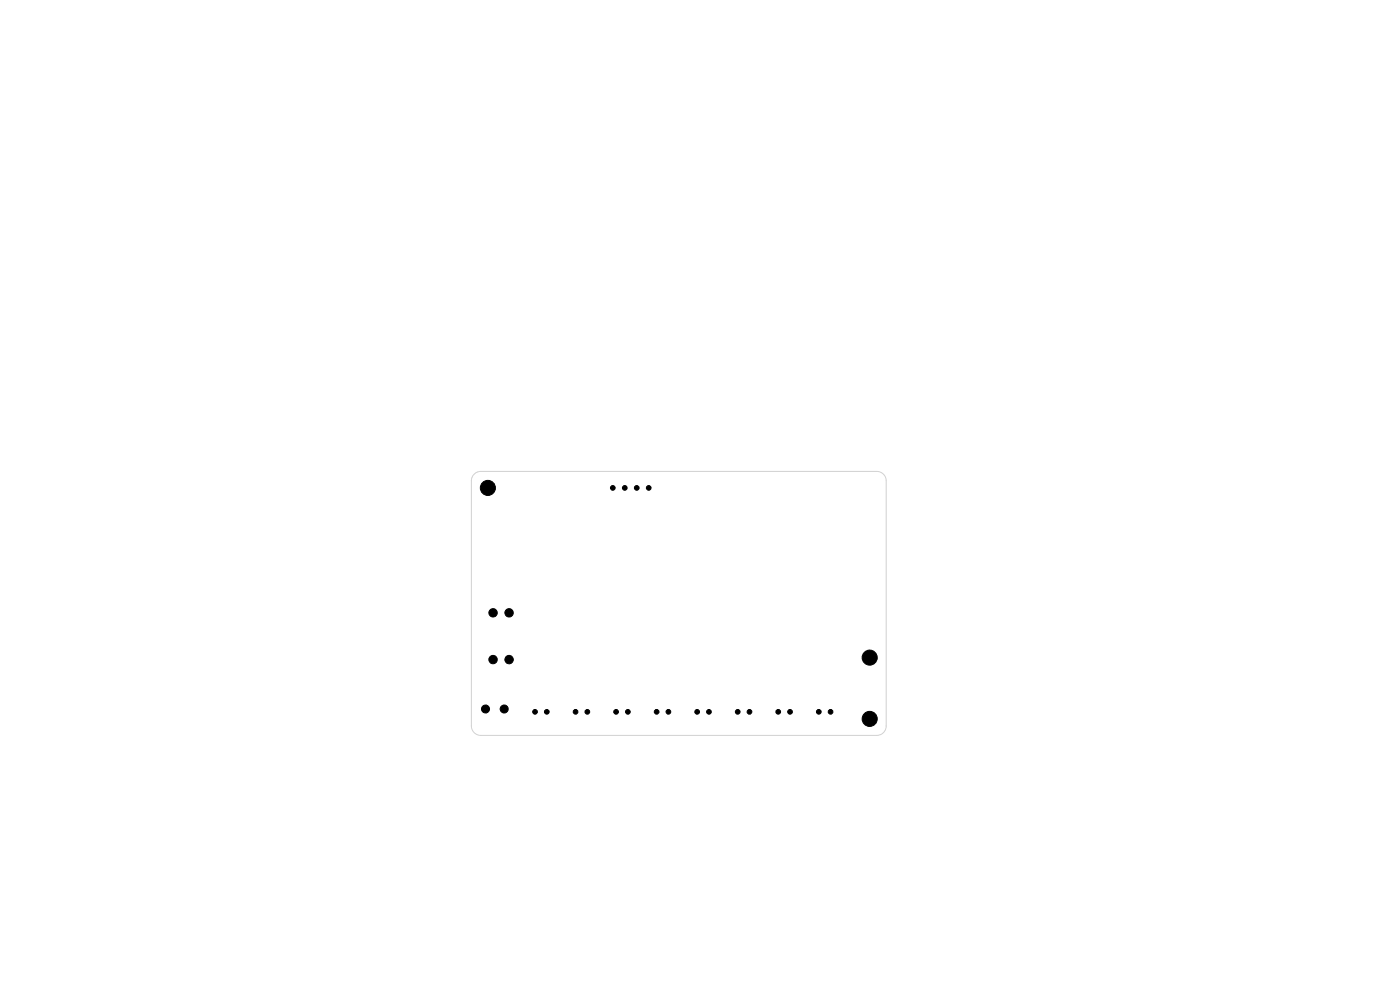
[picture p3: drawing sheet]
<svg xmlns="http://www.w3.org/2000/svg" width="297mm" height="210mm" viewBox="0 0 297 210" stroke-linecap="round" stroke-linejoin="round" font-family="sans-serif">
<path d="M100.6 100.6l.6-.4 .8-.2h84a2 2 0 0 1 2 2v52a2 2 0 0 1-2 2h-84a2 2 0 0 1-2-2v-52l.2-.8z" fill="none" stroke="#d0d2cd" stroke-width=".21"/>
<g fill="#000" stroke="#000" stroke-width=".21">
<circle cx="103.5" cy="103.5" r="1.6"/>
<circle cx="130" cy="103.5" r=".5"/>
<circle cx="132.5" cy="103.5" r=".5"/>
<circle cx="135.1" cy="103.5" r=".5"/>
<circle cx="137.6" cy="103.5" r=".5"/>
<circle cx="104.6" cy="130" r=".89"/>
<circle cx="104.6" cy="139.9" r=".89"/>
<circle cx="108" cy="130" r=".89"/>
<circle cx="108" cy="139.9" r=".89"/>
<circle cx="184.5" cy="139.5" r="1.6"/>
<circle cx="103" cy="150.4" r=".85"/>
<circle cx="107" cy="150.4" r=".85"/>
<circle cx="113.5" cy="151" r=".5"/>
<circle cx="116" cy="151" r=".5"/>
<circle cx="122.1" cy="151" r=".5"/>
<circle cx="124.6" cy="151" r=".5"/>
<circle cx="130.7" cy="151" r=".5"/>
<circle cx="133.2" cy="151" r=".5"/>
<circle cx="139.3" cy="151" r=".5"/>
<circle cx="141.8" cy="151" r=".5"/>
<circle cx="147.9" cy="151" r=".5"/>
<circle cx="150.4" cy="151" r=".5"/>
<circle cx="156.5" cy="151" r=".5"/>
<circle cx="159" cy="151" r=".5"/>
<circle cx="165.1" cy="151" r=".5"/>
<circle cx="167.6" cy="151" r=".5"/>
<circle cx="173.7" cy="151" r=".5"/>
<circle cx="176.2" cy="151" r=".5"/>
<circle cx="184.5" cy="152.5" r="1.6"/>
</g>
</svg>
